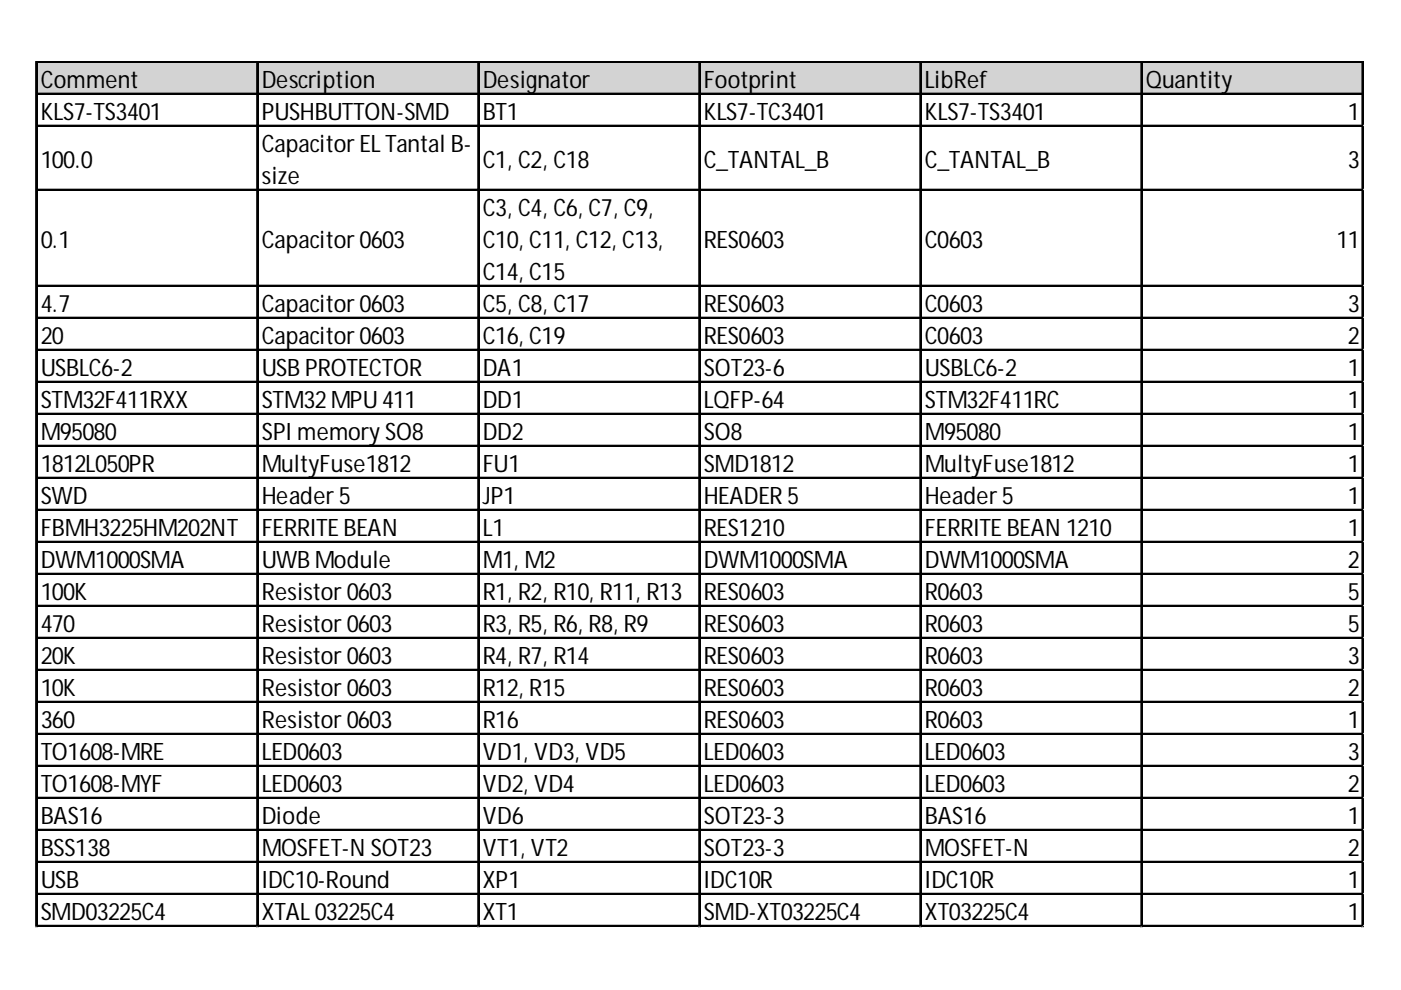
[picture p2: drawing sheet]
<svg xmlns="http://www.w3.org/2000/svg" width="297mm" height="210mm" viewBox="0 0 297 210" stroke-linecap="round" stroke-linejoin="round" font-family="sans-serif">
<defs><g id="words">
<g font-size="5.1">
<text x="8.6" y="18.6">Comment</text>
<text x="55.5" y="18.6">Description</text>
<text x="102.4" y="18.6">Designator</text>
<text x="149.2" y="18.6">Footprint</text>
<text x="196.1" y="18.6">LibRef</text>
<text x="243" y="18.6">Quantity</text>
<text x="8.6" y="25.3">KLS7-TS3401</text>
<text x="55.5" y="25.3">PUSHBUTTON-SMD</text>
<text x="102.4" y="25.3">BT1</text>
<text x="149.2" y="25.3">KLS7-TC3401</text>
<text x="196.1" y="25.3">KLS7-TS3401</text>
<text x="285.8" y="25.3">1</text>
<text x="8.6" y="35.5">100.0</text>
<text x="55.5" y="32.1">CapacitorELTantal B-</text>
<text x="102.4" y="35.5">C1, C2, C18</text>
<text x="149.2" y="35.5">C_TANTAL_B</text>
<text x="196.1" y="35.5">C_TANTAL_B</text>
<text x="285.8" y="35.5">3</text>
<text x="55.5" y="38.9">size</text>
<text x="102.4" y="45.7">C3, C4, C6, C7, C9,</text>
<text x="8.6" y="52.5">0.1</text>
<text x="55.5" y="52.5">Capacitor0603</text>
<text x="102.4" y="52.5">C10, C11, C12, C13,</text>
<text x="149.2" y="52.5">RES0603</text>
<text x="196.1" y="52.5">C0603</text>
<text x="283.4" y="52.5">11</text>
<text x="102.4" y="59.3">C14, C15</text>
<text x="8.6" y="66.1">4.7</text>
<text x="55.5" y="66.1">Capacitor0603</text>
<text x="102.4" y="66.1">C5, C8, C17</text>
<text x="149.2" y="66.1">RES0603</text>
<text x="196.1" y="66.1">C0603</text>
<text x="285.8" y="66.1">3</text>
<text x="8.6" y="72.8">20</text>
<text x="55.5" y="72.8">Capacitor0603</text>
<text x="102.4" y="72.8">C16, C19</text>
<text x="149.2" y="72.8">RES0603</text>
<text x="196.1" y="72.8">C0603</text>
<text x="285.8" y="72.8">2</text>
<text x="8.6" y="79.6">USBLC6-2</text>
<text x="55.5" y="79.6">USBPROTECTOR</text>
<text x="102.4" y="79.6">DA1</text>
<text x="149.2" y="79.6">SOT23-6</text>
<text x="196.1" y="79.6">USBLC6-2</text>
<text x="285.8" y="79.6">1</text>
<text x="8.6" y="86.4">STM32F411RXX</text>
<text x="55.5" y="86.4">STM32MPU411</text>
<text x="102.4" y="86.4">DD1</text>
<text x="149.2" y="86.4">LQFP-64</text>
<text x="196.1" y="86.4">STM32F411RC</text>
<text x="285.8" y="86.4">1</text>
<text x="8.6" y="93.2">M95080</text>
<text x="55.5" y="93.2">SPI memorySO8</text>
<text x="102.4" y="93.2">DD2</text>
<text x="149.2" y="93.2">SO8</text>
<text x="196.1" y="93.2">M95080</text>
<text x="285.8" y="93.2">1</text>
<text x="8.6" y="100">1812L050PR</text>
<text x="55.5" y="100">MultyFuse1812</text>
<text x="102.4" y="100">FU1</text>
<text x="149.2" y="100">SMD1812</text>
<text x="196.1" y="100">MultyFuse1812</text>
<text x="285.8" y="100">1</text>
<text x="8.6" y="106.8">SWD</text>
<text x="55.5" y="106.8">Header5</text>
<text x="102.4" y="106.8">JP1</text>
<text x="149.2" y="106.8">HEADER5</text>
<text x="196.1" y="106.8">Header5</text>
<text x="285.8" y="106.8">1</text>
<text x="8.6" y="113.5">FBMH3225HM202NT</text>
<text x="55.5" y="113.5">FERRITEBEAN</text>
<text x="102.4" y="113.5">L1</text>
<text x="149.2" y="113.5">RES1210</text>
<text x="196.1" y="113.5">FERRITEBEAN 1210</text>
<text x="285.8" y="113.5">1</text>
<text x="8.6" y="120.3">DWM1000SMA</text>
<text x="55.5" y="120.3">UWBModule</text>
<text x="102.4" y="120.3">M1, M2</text>
<text x="149.2" y="120.3">DWM1000SMA</text>
<text x="196.1" y="120.3">DWM1000SMA</text>
<text x="285.8" y="120.3">2</text>
<text x="8.6" y="127.1">100K</text>
<text x="55.5" y="127.1">Resistor0603</text>
<text x="102.4" y="127.1">R1, R2, R10, R11, R13</text>
<text x="149.2" y="127.1">RES0603</text>
<text x="196.1" y="127.1">R0603</text>
<text x="285.8" y="127.1">5</text>
<text x="8.6" y="133.9">470</text>
<text x="55.5" y="133.9">Resistor0603</text>
<text x="102.4" y="133.9">R3, R5, R6, R8, R9</text>
<text x="149.2" y="133.9">RES0603</text>
<text x="196.1" y="133.9">R0603</text>
<text x="285.8" y="133.9">5</text>
<text x="8.6" y="140.7">20K</text>
<text x="55.5" y="140.7">Resistor0603</text>
<text x="102.4" y="140.7">R4, R7, R14</text>
<text x="149.2" y="140.7">RES0603</text>
<text x="196.1" y="140.7">R0603</text>
<text x="285.8" y="140.7">3</text>
<text x="8.6" y="147.5">10K</text>
<text x="55.5" y="147.5">Resistor0603</text>
<text x="102.4" y="147.5">R12, R15</text>
<text x="149.2" y="147.5">RES0603</text>
<text x="196.1" y="147.5">R0603</text>
<text x="285.8" y="147.5">2</text>
<text x="8.6" y="154.3">360</text>
<text x="55.5" y="154.3">Resistor0603</text>
<text x="102.4" y="154.3">R16</text>
<text x="149.2" y="154.3">RES0603</text>
<text x="196.1" y="154.3">R0603</text>
<text x="285.8" y="154.3">1</text>
<text x="8.6" y="161">TO1608-MRE</text>
<text x="55.5" y="161">LED0603</text>
<text x="102.4" y="161">VD1, VD3, VD5</text>
<text x="149.2" y="161">LED0603</text>
<text x="196.1" y="161">LED0603</text>
<text x="285.8" y="161">3</text>
<text x="8.6" y="167.8">TO1608-MYF</text>
<text x="55.5" y="167.8">LED0603</text>
<text x="102.4" y="167.8">VD2, VD4</text>
<text x="149.2" y="167.8">LED0603</text>
<text x="196.1" y="167.8">LED0603</text>
<text x="285.8" y="167.8">2</text>
<text x="8.6" y="174.6">BAS16</text>
<text x="55.5" y="174.6">Diode</text>
<text x="102.4" y="174.6">VD6</text>
<text x="149.2" y="174.6">SOT23-3</text>
<text x="196.1" y="174.6">BAS16</text>
<text x="285.8" y="174.6">1</text>
<text x="8.6" y="181.4">BSS138</text>
<text x="55.5" y="181.4">MOSFET-N SOT23</text>
<text x="102.4" y="181.4">VT1, VT2</text>
<text x="149.2" y="181.4">SOT23-3</text>
<text x="196.1" y="181.4">MOSFET-N</text>
<text x="285.8" y="181.4">2</text>
<text x="8.6" y="188.2">USB</text>
<text x="55.5" y="188.2">IDC10-Round</text>
<text x="102.4" y="188.2">XP1</text>
<text x="149.2" y="188.2">IDC10R</text>
<text x="196.1" y="188.2">IDC10R</text>
<text x="285.8" y="188.2">1</text>
<text x="8.6" y="195">SMD03225C4</text>
<text x="55.5" y="195">XTAL03225C4</text>
<text x="102.4" y="195">XT1</text>
<text x="149.2" y="195">SMD-XT03225C4</text>
<text x="196.1" y="195">XT03225C4</text>
<text x="285.8" y="195">1</text>
</g>
</g></defs>
<path d="M7.9 13.3h281.3v6.9h-281.3z" fill="#d3d3d3"/>
<g fill="none" stroke="#000" stroke-width=".34">
<path d="M7.6 13v183.6M7.8 13v183.6M8 13h281.2M8 13.2h281.2M8 19.8h281.2M8 20h281.2M54.5 13.4v183.2M54.7 13.4v183.2M101.3 13.4v183.2M101.5 13.4v183.2M148.2 13.4v183.2M148.4 13.4v183.2"/>
<path d="M195.1 13.4v183.2M195.3 13.4v183.2M242 13.4v183.2M242.1 13.4v183.2M288.8 13.4v183.2M289 13.4v183.2M8 26.6h281.2M8 26.8h281.2M8 40.2h281.2M8 40.3h281.2M8 60.5h281.2M8 60.7h281.2"/>
<path d="M8 67.3h281.2M8 67.5h281.2M8 74.1h281.2M8 74.3h281.2M8 80.9h281.2M8 81.1h281.2M8 87.7h281.2M8 87.8h281.2M8 94.5h281.2M8 94.6h281.2M8 101.2h281.2M8 101.4h281.2"/>
<path d="M8 108h281.2M8 108.2h281.2M8 114.8h281.2M8 115h281.2M8 121.6h281.2M8 121.8h281.2M8 128.4h281.2M8 128.6h281.2M8 135.2h281.2M8 135.3h281.2M8 142h281.2M8 142.1h281.2"/>
<path d="M8 148.7h281.2M8 148.9h281.2M8 155.5h281.2M8 155.7h281.2M8 162.3h281.2M8 162.5h281.2M8 169.1h281.2M8 169.3h281.2M8 175.9h281.2M8 176.1h281.2M8 182.7h281.2M8 182.8h281.2"/>
<path d="M8 189.5h281.2M8 189.6h281.2M8 196.2h281.2M8 196.4h281.2"/>
</g>
<path d="M7.6 196.6h.1" fill="none" stroke="#d0d7e5" stroke-width=".34"/>
<path d="M7.6 196.6h.4z" fill="#d0d7e5"/>
<path d="M54.5 196.6h.1" fill="none" stroke="#d0d7e5" stroke-width=".34"/>
<path d="M54.5 196.6h.3z" fill="#d0d7e5"/>
<path d="M101.3 196.6h.1" fill="none" stroke="#d0d7e5" stroke-width=".34"/>
<path d="M101.3 196.6h.4z" fill="#d0d7e5"/>
<path d="M148.2 196.6h.1" fill="none" stroke="#d0d7e5" stroke-width=".34"/>
<path d="M148.2 196.6h.4z" fill="#d0d7e5"/>
<path d="M195.1 196.6h.1" fill="none" stroke="#d0d7e5" stroke-width=".34"/>
<path d="M195.1 196.6h.3z" fill="#d0d7e5"/>
<path d="M242 196.6h.1" fill="none" stroke="#d0d7e5" stroke-width=".34"/>
<path d="M242 196.6h.3z" fill="#d0d7e5"/>
<path d="M288.8 196.6h.1" fill="none" stroke="#d0d7e5" stroke-width=".34"/>
<path d="M288.8 196.6h.4z" fill="#d0d7e5"/>
<path d="M289.2 26.6h.1" fill="none" stroke="#d0d7e5" stroke-width=".34"/>
<path d="M289.2 26.6v.3z" fill="#d0d7e5"/>
<path d="M289.2 40.2h.1" fill="none" stroke="#d0d7e5" stroke-width=".34"/>
<path d="M289.2 40.2v.3z" fill="#d0d7e5"/>
<path d="M289.2 60.5h.1" fill="none" stroke="#d0d7e5" stroke-width=".34"/>
<path d="M289.2 60.5v.4z" fill="#d0d7e5"/>
<path d="M289.2 67.3h.1" fill="none" stroke="#d0d7e5" stroke-width=".34"/>
<path d="M289.2 67.3v.4z" fill="#d0d7e5"/>
<path d="M289.2 74.1h.1" fill="none" stroke="#d0d7e5" stroke-width=".34"/>
<path d="M289.2 74.1v.3z" fill="#d0d7e5"/>
<path d="M289.2 80.9h.1" fill="none" stroke="#d0d7e5" stroke-width=".34"/>
<path d="M289.2 80.9v.3z" fill="#d0d7e5"/>
<path d="M289.2 87.7h.1" fill="none" stroke="#d0d7e5" stroke-width=".34"/>
<path d="M289.2 87.7v.3z" fill="#d0d7e5"/>
<path d="M289.2 94.5h.1" fill="none" stroke="#d0d7e5" stroke-width=".34"/>
<path d="M289.2 94.5v.3z" fill="#d0d7e5"/>
<path d="M289.2 101.2h.1" fill="none" stroke="#d0d7e5" stroke-width=".34"/>
<path d="M289.2 101.2v.4z" fill="#d0d7e5"/>
<path d="M289.2 108h.1" fill="none" stroke="#d0d7e5" stroke-width=".34"/>
<path d="M289.2 108v.4z" fill="#d0d7e5"/>
<path d="M289.2 114.8h.1" fill="none" stroke="#d0d7e5" stroke-width=".34"/>
<path d="M289.2 114.8v.4z" fill="#d0d7e5"/>
<path d="M289.2 121.6h.1" fill="none" stroke="#d0d7e5" stroke-width=".34"/>
<path d="M289.2 121.6v.3z" fill="#d0d7e5"/>
<path d="M289.2 128.4h.1" fill="none" stroke="#d0d7e5" stroke-width=".34"/>
<path d="M289.2 128.4v.3z" fill="#d0d7e5"/>
<path d="M289.2 135.2h.1" fill="none" stroke="#d0d7e5" stroke-width=".34"/>
<path d="M289.2 135.2v.3z" fill="#d0d7e5"/>
<path d="M289.2 142h.1" fill="none" stroke="#d0d7e5" stroke-width=".34"/>
<path d="M289.2 142v.3z" fill="#d0d7e5"/>
<path d="M289.2 148.7h.1" fill="none" stroke="#d0d7e5" stroke-width=".34"/>
<path d="M289.2 148.7v.4z" fill="#d0d7e5"/>
<path d="M289.2 155.5h.1" fill="none" stroke="#d0d7e5" stroke-width=".34"/>
<path d="M289.2 155.5v.4z" fill="#d0d7e5"/>
<path d="M289.2 162.3h.1" fill="none" stroke="#d0d7e5" stroke-width=".34"/>
<path d="M289.2 162.3v.3z" fill="#d0d7e5"/>
<path d="M289.2 169.1h.1" fill="none" stroke="#d0d7e5" stroke-width=".34"/>
<path d="M289.2 169.1v.3z" fill="#d0d7e5"/>
<path d="M289.2 175.9h.1" fill="none" stroke="#d0d7e5" stroke-width=".34"/>
<path d="M289.2 175.9v.3z" fill="#d0d7e5"/>
<path d="M289.2 182.7h.1" fill="none" stroke="#d0d7e5" stroke-width=".34"/>
<path d="M289.2 182.7v.3z" fill="#d0d7e5"/>
<path d="M289.2 189.5h.1" fill="none" stroke="#d0d7e5" stroke-width=".34"/>
<path d="M289.2 189.5v.3z" fill="#d0d7e5"/>
<path d="M289.2 196.2h.1" fill="none" stroke="#d0d7e5" stroke-width=".34"/>
<path d="M289.2 196.2v.4z" fill="#d0d7e5"/>
<use href="#words"/>
</svg>
